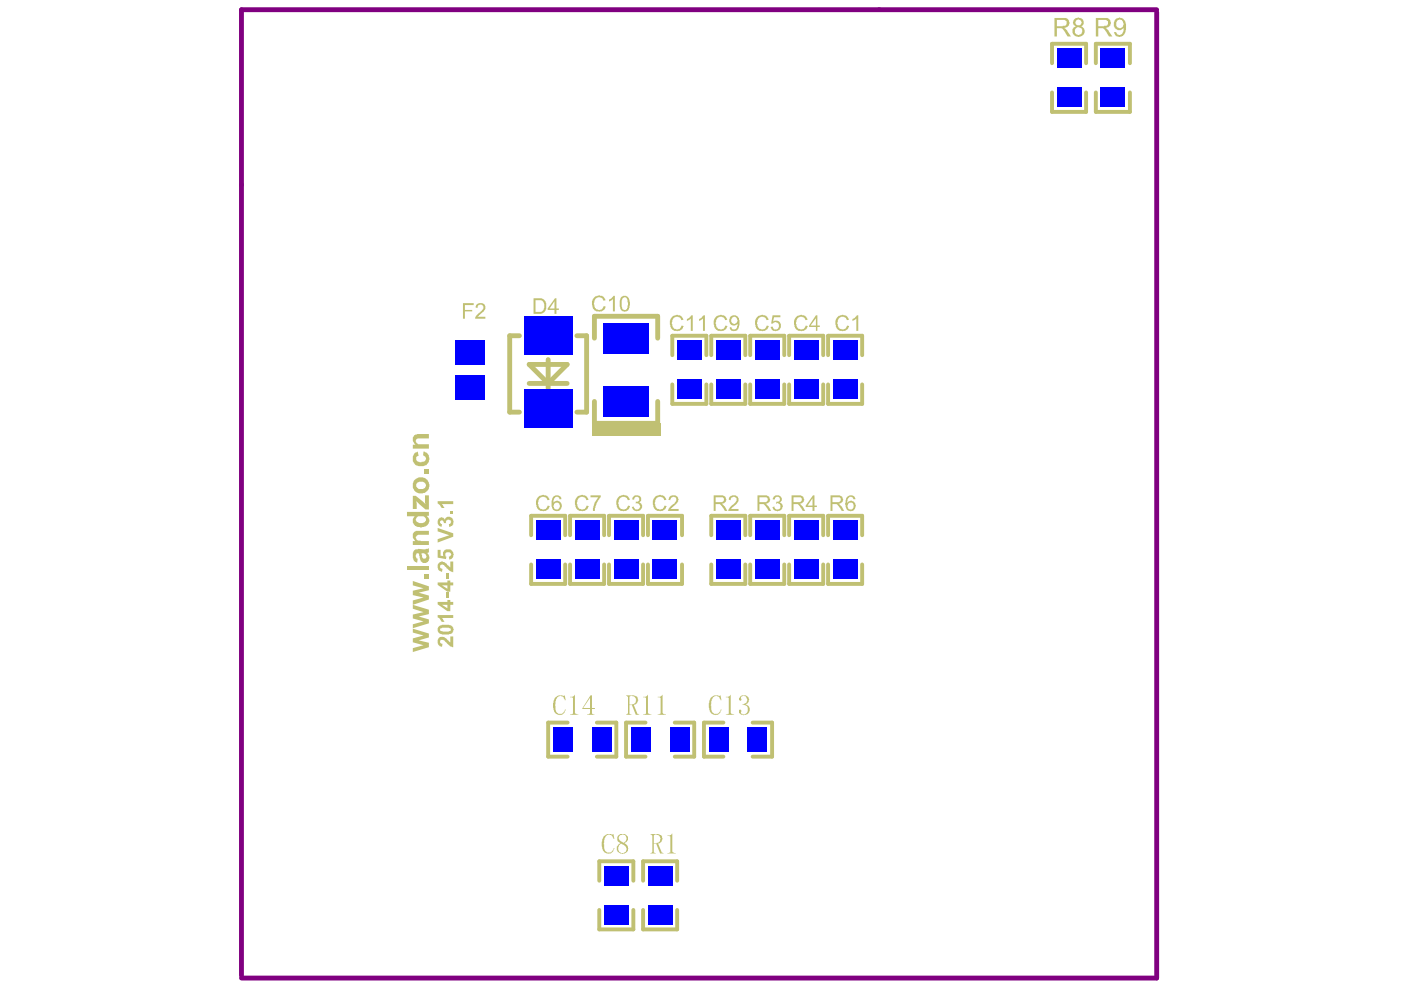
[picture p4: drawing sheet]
<svg xmlns="http://www.w3.org/2000/svg" width="297mm" height="210mm" viewBox="0 0 297 210" stroke-linecap="round" stroke-linejoin="round" font-family="sans-serif">
<path d="M245.2 2.1h-194v204.8M245.2 2.6v204.8h-194" fill="none" stroke="#800080" stroke-width="1"/>
<g fill="none" stroke="#c0c073" stroke-width=".83">
<path d="M223 13.4v-4.1h7.3v4.1M223 19.6v4.1h7.3v-4.1M232.3 13.4v-4.1h7.3v4.1M232.3 19.6v4.1h7.3v-4.1M142.5 75.3v-4.1h7.3v4.1M150.8 75.3v-4.1h7.2v4.1M159.1 75.3v-4.1h7.2v4.1M167.3 75.3v-4.1h7.2v4.1M175.6 75.3v-4.1h7.2v4.1M142.5 81.5v4.1h7.3v-4.1M150.8 81.5v4.1h7.2v-4.1M159.1 81.5v4.1h7.2v-4.1"/>
<path d="M167.3 81.5v4.1h7.2v-4.1M175.6 81.5v4.1h7.2v-4.1M112.6 113.5v-4.1h7.2v4.1M112.6 119.7v4.1h7.2v-4.1M120.9 113.5v-4.1h7.2v4.1M120.9 119.7v4.1h7.2v-4.1M129.1 113.5v-4.1h7.2v4.1M129.1 119.7v4.1h7.2v-4.1M137.4 113.5v-4.1h7.2v4.1M137.4 119.7v4.1h7.2v-4.1M150.8 113.5v-4.1h7.2v4.1M150.8 119.7v4.1h7.2v-4.1"/>
<path d="M159.1 113.5v-4.1h7.2v4.1M159.1 119.7v4.1h7.2v-4.1M167.3 113.5v-4.1h7.2v4.1M167.3 119.7v4.1h7.2v-4.1M175.6 113.5v-4.1h7.2v4.1M175.6 119.7v4.1h7.2v-4.1M120.3 153.2h-4.1v7.2h4.1M126.5 153.2h4.2v7.2h-4.2M136.9 153.2h-4.2v7.2h4.2M143.1 153.2h4.1v7.2h-4.1M153.4 153.2h-4.2v7.2h4.2M159.6 153.2h4.1v7.2h-4.1"/>
<path d="M127.1 186.7v-4.1h7.2v4.1M127.1 192.9v4.2h7.2v-4.2M136.3 186.7v-4.1h7.3v4.1M136.3 192.9v4.2h7.3v-4.2"/>
</g>
<path d="M110.1 71.2h-2v16.2h2M112.2 77.3h8l-4 4zM116.2 76.2v6.1M122.3 71.2h2.1v16.2h-2.1M126 71.7v-4.6h13.4v4.6M112.2 81.3h8M126 85.1v4.7h13.4v-4.7" fill="none" stroke="#c0c073" stroke-width="1"/>
<path d="M125.5 89.8h14.5v2.5h-14.5z" fill-rule="evenodd" fill="#c0c073"/>
<g fill="#c0c073">
<path d="M130.9 105.6a1.48 1.48 0 0 1 2.5-.1l.2 .5-.5 .1a1 1 0 0 0-1.1-.8 1 1 0 0 0-.8 1.1 1.21 1.21 0 0 0 1.2 1.6l.5-.3 .2-.5 .5 .1a1.34 1.34 0 0 1-2.2 .8h-.1a2.2 2.2 0 0 1-.4-2.4z"/>
<path d="M134.1 105.5a.97 .97 0 0 1 1-.5 .97 .97 0 0 1 .8 .9l-.1 .4a.26 .26 0 0 0-.2 .3 .26 .26 0 0 0 .3 .2 1.04 1.04 0 0 1-.3 1.4 1.04 1.04 0 0 1-1.4-.3l-.2-.4 .4-.1a.66 .66 0 0 0 .7 .6 .66 .66 0 0 0 .6-.8 .66 .66 0 0 0-.9-.4v-.4a.54 .54 0 0 0 .7-.4 .54 .54 0 0 0-.4-.7 .54 .54 0 0 0-.6 .6h-.5z"/>
<path d="M98.2 64.3h2.2v.4h-1.8v1h1.5v.3h-1.5v1.6h-.4z"/>
<path d="M100.9 64.7a1.2 1.2 0 0 1 2 .2 1.64 1.64 0 0 1-1 1.6l-.6 .7h1.6v.4h-2.2a2.33 2.33 0 0 1 1.3-1.6l.2-.2a.64 .64 0 0 0 .1-1 .64 .64 0 0 0-1 .3v.2l-.5-.1z"/>
<path d="M177.3 67.5a1.48 1.48 0 0 1 2.5-.1l.2 .4-.4 .1a1 1 0 0 0-1.1-.7 1 1 0 0 0-.9 1 1.21 1.21 0 0 0 1.3 1.6l.5-.3 .2-.5 .4 .1a1.34 1.34 0 0 1-2.2 .8h-.1a2.2 2.2 0 0 1-.4-2.3z"/>
<path d="M180.7 67.7l.4-.2 .6-.6h.3v3.3h-.4v-2.6l-.9 .5z"/>
<path d="M168.6 67.5a1.48 1.48 0 0 1 2.4-.1l.2 .4-.4 .1a1 1 0 0 0-1.1-.7 1 1 0 0 0-.8 1 1.21 1.21 0 0 0 1.2 1.6l.5-.3 .2-.5 .4 .1a1.34 1.34 0 0 1-2.1 .8h-.1a2.2 2.2 0 0 1-.4-2.3z"/>
<path d="M142.2 67.5a1.48 1.48 0 0 1 2.5-.1l.2 .4-.4 .1a1 1 0 0 0-1.1-.7 1 1 0 0 0-.9 1 1.21 1.21 0 0 0 1.3 1.6l.5-.3 .2-.5 .4 .1a1.34 1.34 0 0 1-2.2 .8h-.1a2.2 2.2 0 0 1-.4-2.3z"/>
<path d="M145.6 67.7l.5-.2 .5-.6h.3v3.3h-.4v-2.6l-.9 .5z"/>
<path d="M148.2 67.7l.4-.2 .5-.6h.4v3.3h-.5v-2.6l-.8 .5z"/>
<path d="M160.3 67.5a1.48 1.48 0 0 1 2.5-.1l.2 .4-.4 .1a1 1 0 0 0-1.2-.7 1 1 0 0 0-.8 1 1.21 1.21 0 0 0 1.2 1.6l.6-.3 .2-.5 .4 .1a1.34 1.34 0 0 1-2.2 .8h-.1a2.2 2.2 0 0 1-.4-2.3z"/>
<path d="M163.8 66.9h1.7v.4h-1.4l-.2 .9a1.07 1.07 0 0 1 1.4 .1 1.07 1.07 0 0 1 .1 1.4 1.21 1.21 0 0 1-1.8 .1l-.2-.5h.4a.7 .7 0 0 0 .9 .5 .7 .7 0 0 0 .4-.9 .74 .74 0 0 0-.5-.6 .74 .74 0 0 0-.8 .3h-.3z"/>
<path d="M151.5 67.5a1.48 1.48 0 0 1 2.5-.1l.2 .4-.4 .1a1 1 0 0 0-1.1-.7 1 1 0 0 0-.9 1 1.21 1.21 0 0 0 1.3 1.6l.5-.3 .2-.5 .4 .1a1.34 1.34 0 0 1-2.2 .8h-.1a2.2 2.2 0 0 1-.4-2.3z"/>
<path d="M150.7 147.9a1.76 1.76 0 0 1 2-.4l.1-.1 .2 1.1h-.2a.92 .92 0 0 0-.8-.9 .92 .92 0 0 0-1 .6l-.3 1.3 .2 1.2a1.02 1.02 0 0 0 1.1 .6 1.02 1.02 0 0 0 .9-.9 1.04 1.04 0 0 1-1.1 1.2h-.1a1.59 1.59 0 0 1-1.4-1.6l.1-1.4z"/>
<path d="M153.9 147.7a.72 .72 0 0 0 .9-.4l.1 3.7a.59 .59 0 0 0 .7 .5h-1.7a.43 .43 0 0 0 .6-.5v-3.1z"/>
<path d="M156.9 147.7a1.06 1.06 0 0 1 1.5-.1 1.06 1.06 0 0 1 0 1.6l-.4 .1a1.19 1.19 0 0 1 .8 1.7 1.19 1.19 0 0 1-1.9 .2l-.2-.2a.32 .32 0 0 1 0-.3 .32 .32 0 0 1 .3-.2l.2 .2a.48 .48 0 0 0 0 .6 .48 .48 0 0 0 .5 .2 1.03 1.03 0 0 0 .8-.8 1.03 1.03 0 0 0-.4-1.1l-.7-.3a.88 .88 0 0 0 1-.8 .88 .88 0 0 0-.9-1l-.1 .1a.44 .44 0 0 0-.2 .8 .26 .26 0 0 1-.3 .2 .26 .26 0 0 1-.2-.3z"/>
<path d="M164 105.3a.93 .93 0 0 1 1.3-.2 .93 .93 0 0 1 .3 1.3l-.2 .2a.88 .88 0 0 1 .3 1.4 1.19 1.19 0 0 1-1.9-.3v-.2l.4-.1a.67 .67 0 0 0 .8 .6 .67 .67 0 0 0 .5-.9 .67 .67 0 0 0-1-.3l.1-.4a.56 .56 0 0 0 .7-.5 .56 .56 0 0 0-.5-.6 .56 .56 0 0 0-.6 .6h-.4z"/>
<path d="M154.6 105.4a1.09 1.09 0 0 1 1.1-.4 1.09 1.09 0 0 1 .9 .9v.2a1.7 1.7 0 0 1-1 1.2l-.6 .6h1.6v.4h-2.2a4.7 4.7 0 0 1 1.7-1.9 .65 .65 0 0 0-.4-1.1 .65 .65 0 0 0-.8 .8l-.4-.1z"/>
<path d="M138.6 105.6a1.48 1.48 0 0 1 2.5-.1l.2 .5-.4 .1a1 1 0 0 0-1.1-.8 1 1 0 0 0-.9 1.1 1.21 1.21 0 0 0 1.3 1.6l.5-.3 .2-.5 .4 .1a1.34 1.34 0 0 1-2.2 .8h-.1a2.2 2.2 0 0 1-.4-2.4z"/>
<path d="M141.9 105.3a1.05 1.05 0 0 1 1.4-.2 1.05 1.05 0 0 1 .4 1.4l-1.5 1.4h1.7v.4h-2.3l.3-.7 .6-.5a1.39 1.39 0 0 0 .9-1.5l-.1-.1a.65 .65 0 0 0-.8-.1 .65 .65 0 0 0-.4 .7l-.4-.1z"/>
<path d="M117.7 147.9a1.76 1.76 0 0 1 1.9-.4l.1-.1 .2 1.1h-.2a.92 .92 0 0 0-.7-.9 .92 .92 0 0 0-1 .6l-.3 1.3 .2 1.2a1.02 1.02 0 0 0 1.1 .6 1.02 1.02 0 0 0 .8-.9 1.04 1.04 0 0 1-1 1.2h-.1a1.59 1.59 0 0 1-1.4-1.6l.1-1.4z"/>
<path d="M120.9 147.7a.72 .72 0 0 0 .9-.4l.1 3.7a.59 .59 0 0 0 .7 .5h-1.7a.43 .43 0 0 0 .6-.5v-3.1z"/>
<path d="M113.8 105.6a1.48 1.48 0 0 1 2.5-.1l.2 .5-.4 .1a1 1 0 0 0-1.1-.8 1 1 0 0 0-.8 1.1 1.21 1.21 0 0 0 1.2 1.6l.5-.3 .2-.5 .4 .1a1.34 1.34 0 0 1-2.1 .8h-.1a2.2 2.2 0 0 1-.5-2.4z"/>
<path d="M122.1 105.6a1.48 1.48 0 0 1 2.5-.1l.2 .5-.4 .1a1 1 0 0 0-1.1-.8 1 1 0 0 0-.9 1.1 1.21 1.21 0 0 0 1.3 1.6l.5-.3 .2-.5 .4 .1a1.34 1.34 0 0 1-2.2 .8h-.1a2.2 2.2 0 0 1-.4-2.4z"/>
<path d="M125.2 105h2.2v.4l-.2 .1-.8 1.3-.3 .9v.6h-.4v-.6a4.5 4.5 0 0 1 1.2-2.3h-1.7z"/>
<path d="M141.5 177.1a.72 .72 0 0 0 .9-.4l.1 3.7a.59 .59 0 0 0 .8 .5h-1.8a.43 .43 0 0 0 .6-.5v-3.1z"/>
<path d="M128 177.3a1.76 1.76 0 0 1 1.9-.4l.2-.1 .2 1.1h-.2a.92 .92 0 0 0-.8-.9 .92 .92 0 0 0-1 .6l-.3 1.3 .2 1.2a1.02 1.02 0 0 0 1.1 .6 1.02 1.02 0 0 0 .9-.9 1.04 1.04 0 0 1-1.1 1.2h-.1a1.59 1.59 0 0 1-1.4-1.6l.1-1.4z"/>
<path d="M93 135.3a1.34 1.34 0 0 1 2 .5l.5 .5v-1.4h.6v2.3l-.7-.2-.4-.4a1.77 1.77 0 0 0-1.5-.9l-.1 .1a.42 .42 0 0 0-.1 .5 .42 .42 0 0 0 .5 .2l-.1 .6a1.12 1.12 0 0 1-.7-1.8z"/>
<path d="M92.8 130.4h3.3v.6h-2.4l.5 .9h-.6l-.3-.7-.5-.3z"/>
<path d="M94.5 125.6h.7v1.2h-.7z"/>
<path d="M94.5 121.4h.7v1.3h-.7z"/>
<path d="M93 119.4a1.13 1.13 0 0 1 1.6 .1l.9 .9v-1.3h.6v2.2a3.7 3.7 0 0 1-2-1.5h-.1a.49 .49 0 0 0-.7 .1v.1a.42 .42 0 0 0 .3 .6h.2l-.1 .6a1.14 1.14 0 0 1-.9-1.4z"/>
<path d="M92.8 116.6h.6v1.2l.6 .1a1.07 1.07 0 0 1 .8-1.4 1.07 1.07 0 0 1 1.3 .9v.3a.88 .88 0 0 1-.8 .9l-.1-.6a.52 .52 0 0 0 .3-.7 .52 .52 0 0 0-.7-.2 .42 .42 0 0 0-.4 .6v.2l.2 .1-.1 .5-1.7-.3z"/>
<path d="M92.8 111.9l3.3 1.2v.7l-3.3 1.2v-.7l2.5-.8-2.5-.8z"/>
<path d="M92.9 110.1a.8 .8 0 0 1 .7-.4 .8 .8 0 0 1 .7 .5 .9 .9 0 0 1 1.1-.6 .9 .9 0 0 1 .7 .9v.7l-.3 .3-.5 .2-.1-.6a.47 .47 0 0 0 .5-.5 .47 .47 0 0 0-.5-.4l-.6 .1v.6h-.5l-.1-.2a.32 .32 0 0 0-.1-.3 .32 .32 0 0 0-.4 0 .38 .38 0 0 0-.2 .4 .38 .38 0 0 0 .4 .3l-.1 .6a1.19 1.19 0 0 1-.7-1.6z"/>
<path d="M95.5 108.4h.6v.6h-.6z"/>
<path d="M92.8 106.3h3.3v.6h-2.4l.5 .8h-.6l-.3-.6-.5-.3z"/>
<path d="M87.5 133.3l3.4 1v.9l-2.1 .6 2.1 .5v.9l-3.4 1v-.8l2.3-.6-2.3-.6v-.8l2.3-.7-2.3-.6z"/>
<path d="M87.5 128.2l3.4 1.1v.9l-2.1 .5 2.1 .6v.9l-3.4 1v-.8l2.3-.7-2.3-.6v-.8l2.3-.5-2.3-.7z"/>
<path d="M87.5 123.2l3.4 1.1v.8l-2.1 .6 2.1 .6v.8l-3.4 1.1v-.9l2.3-.6-2.3-.5v-1l2.3-.5-2.3-.6z"/>
<path d="M90 121.8h.9v1h-.9z"/>
<path d="M86.3 120.1h4.6v.8h-4.6z"/>
<path d="M87.6 113l.5-.4h2.8v.8h-1.7a.72 .72 0 0 0-1 .4 .68 .68 0 0 0 .2 .7 .68 .68 0 0 0 .8 .1l1.7 .1v.8h-3.4v-.8h.5a1.37 1.37 0 0 1-.4-1.7z"/>
<path d="M87.5 105.1h.6l2.1 1.8-.1-1.9h.8v3h-.7l-2-1.7 .2 1.6h-.9z"/>
<path d="M90 99.6h.9v.9h-.9z"/>
<path d="M87.7 96.3l.9-.6 .2 1a.64 .64 0 0 0-.6 .5 .64 .64 0 0 0 .5 .7h.7a.69 .69 0 0 0 .9-.5 .69 .69 0 0 0-.6-.8l.1-.9a1.58 1.58 0 0 1 .7 2.7v.1a2.34 2.34 0 0 1-2.8-.3 2.38 2.38 0 0 1 0-1.9z"/>
<path d="M87.8 92.2l.7-.2h2.4v1h-1.7a.68 .68 0 0 0-1 .4 .68 .68 0 0 0 .8 .8h1.9v.9h-3.4v-.8h.5a1.51 1.51 0 0 1-.2-2.1z"/>
<path d="M136.3 147.7a.72 .72 0 0 0 1-.4l.1 3.7a.59 .59 0 0 0 .7 .5h-1.8a.43 .43 0 0 0 .7-.5v-3.1z"/>
<path d="M139.4 147.7h.6l.5-.4v3.7a.59 .59 0 0 0 .7 .5l-1.8 .1 .7-.4v-3.3z"/>
<path d="M125.7 63.3a1.48 1.48 0 0 1 2.5-.1l.2 .5-.4 .1a1 1 0 0 0-1.1-.8 1 1 0 0 0-.9 1.1 1.21 1.21 0 0 0 1.3 1.6l.5-.3 .2-.5 .4 .1a1.34 1.34 0 0 1-2.2 .8h-.1a2.2 2.2 0 0 1-.4-2.4z"/>
<path d="M129.1 63.6l.4-.3 .6-.6h.3v3.3h-.5v-2.6l-.8 .6z"/>
<path d="M173 66.9h.3v2.1h.5v.3h-.5v.9h-.3v-.9h-1.5v-.3zM173 67.5l-1.1 1.5h1.1z"/>
<path d="M154.8 67.2a1.21 1.21 0 0 1 1.5-.1 1.21 1.21 0 0 1 .5 1.3 1.66 1.66 0 0 1-.7 1.8 .94 .94 0 0 1-1.4-.8l.3-.1a.63 .63 0 0 0 .8 .5 .63 .63 0 0 0 .5-.7l.1-.5a1.03 1.03 0 0 1-1.4 .2 1.03 1.03 0 0 1-.3-1.4zM155.1 67.5a.83 .83 0 0 0 .7 1.2 .8 .8 0 0 0 .5-.8 .8 .8 0 0 0-.8-.7z"/>
<path d="M223.6 3.8h1.7a1.07 1.07 0 0 1 1.4 .8 1.07 1.07 0 0 1-1 1.3l-.1 .1 .6 .4 .9 1.3h-.7l-.6-.8a1.25 1.25 0 0 0-1.1-.9h-.6v1.7h-.5zM224.1 4.2v1.4l1.2-.1a.65 .65 0 0 0 .9-.7 .65 .65 0 0 0-.9-.6z"/>
<path d="M227.7 4.1a1.17 1.17 0 0 1 1.2-.3 1.17 1.17 0 0 1 .9 .9 .65 .65 0 0 1-.5 .9h-.1a1.18 1.18 0 0 1 .7 1.3 1.18 1.18 0 0 1-1.2 .9 1.27 1.27 0 0 1-1.2-.7 1.27 1.27 0 0 1 .2-1.3l.4-.2a.96 .96 0 0 1-.4-1.5zM228 4.8a.65 .65 0 0 0 1.3 0 .65 .65 0 0 0-1.3 0zM228 6.1a.83 .83 0 0 0 .2 1.2 .83 .83 0 0 0 1.1-.3 .83 .83 0 0 0-.3-1.1 .73 .73 0 0 0-1 .2z"/>
<path d="M176.1 105h1.4a.91 .91 0 0 1 1.1 .7 .91 .91 0 0 1-.6 1.1l-.2 .1 .7 .5 .5 .9h-.5l-.7-1-.2-.1a.42 .42 0 0 0-.6-.3h-.5v1.4h-.4zM176.5 105.4v1.1h.9a.61 .61 0 0 0 .7-.2 .61 .61 0 0 0 .1-.8z"/>
<path d="M179.5 105.4a1.11 1.11 0 0 1 1.9 .2v.3h-.5a.58 .58 0 0 0-.5-.6 .58 .58 0 0 0-.6 .4l-.2 1a1 1 0 0 1 1.4-.3 1 1 0 0 1 .2 1.4 1.04 1.04 0 0 1-1.2 .5 1.04 1.04 0 0 1-.7-1.1l-.1-.5zM179.8 106.8v.1a.68 .68 0 0 0 .2 1 .68 .68 0 0 0 .9-.3 .67 .67 0 0 0-.1-.9 .67 .67 0 0 0-.9 .1z"/>
<path d="M167.8 105h1.5a.91 .91 0 0 1 1.1 .7 .91 .91 0 0 1-.6 1.1l-.2 .1 .6 .5 .5 .9h-.5l-.6-1-.2-.1a.42 .42 0 0 0-.6-.3h-.6v1.4h-.4zM168.2 105.4v1.1h1a.61 .61 0 0 0 .7-.2 .61 .61 0 0 0 0-.8z"/>
<path d="M172.4 105h.3v2.2h.5v.3h-.5v.8h-.4v-.8h-1.5v-.3zM172.3 105.6l-1.1 1.6h1.1z"/>
<path d="M160.6 105h1.4a.91 .91 0 0 1 1.2 .7 .91 .91 0 0 1-.6 1.1l-.2 .1 .6 .5 .5 .9h-.5l-.6-1-.2-.1a.42 .42 0 0 0-.7-.3h-.5v1.4h-.4zM161 105.4v1.1h.9a.61 .61 0 0 0 .8-.2 .61 .61 0 0 0 0-.8z"/>
<path d="M151.3 105h1.5a.91 .91 0 0 1 1.1 .7 .91 .91 0 0 1-.6 1.1l-.2 .1 .6 .5 .5 .9h-.5l-.6-1-.2-.1a.42 .42 0 0 0-.7-.3h-.5v1.4h-.4zM151.7 105.4v1.1h1a.61 .61 0 0 0 .7-.2 .61 .61 0 0 0 0-.8z"/>
<path d="M125.2 147.4h.3v2.7h.6v.2h-.6v1.1l.5 .2h-1.5l.6-.4v-.9h-1.7zM125.1 147.9l-1.4 2.2h1.4z"/>
<path d="M117.3 105.3a1 1 0 0 1 1-.3 1 1 0 0 1 .7 .9h-.4a.57 .57 0 0 0-.6-.6 .57 .57 0 0 0-.5 .7l-.1 .7a.95 .95 0 0 1 1.1-.4 .95 .95 0 0 1 .6 1v.1a1.1 1.1 0 0 1-1.3 .9 1.1 1.1 0 0 1-.9-1.3v-.8zM117.5 106.9v.1a.68 .68 0 0 0 .1 .8 .68 .68 0 0 0 .8 .1 .69 .69 0 0 0 .3-.9 .69 .69 0 0 0-.9-.3z"/>
<path d="M113.1 63.2h1.2a1.52 1.52 0 0 1 1.5 2 1.41 1.41 0 0 1-1.4 1.3h-1.3zM113.5 63.7v2.4h.8a1.2 1.2 0 0 0 1-1.8l-.2-.3a.62 .62 0 0 0-.8-.3z"/>
<path d="M117.7 63.2h.3v2.2h.5v.3h-.5v.8h-.4v-.8h-1.5v-.3zM117.6 63.9l-1.1 1.5h1.1z"/>
<path d="M137.9 176.8h1.3a1 1 0 0 1 1.3 .8 1 1 0 0 1-.8 1.2l-.2 .1 .8 1.9 .4 .2h-.7l-.9-2.1h-.5v1.9l.4 .2h-1.1l.4-.3v-3.6zM138.6 177.1v1.7h.5a.91 .91 0 0 0 .9-.8 .91 .91 0 0 0-.6-1l-.6-.1z"/>
<path d="M131.2 179.3a.96 .96 0 0 0 .2 1.4 .96 .96 0 0 0 1.3-.3 1.12 1.12 0 0 0-.8-1.4l-.3-.1zM131 177.2a1.52 1.52 0 0 1 1.8-.2 1.04 1.04 0 0 1-.4 1.8 1.17 1.17 0 0 1 .8 1.3 1.17 1.17 0 0 1-1.2 1h-.1a1.24 1.24 0 0 1-1.1-1.4l.2-.5 .5-.4a1.04 1.04 0 0 1-.5-1.6zM131.3 177.2l-.1 .3a1.07 1.07 0 0 0 1.1 1.1 .83 .83 0 0 0 .5-1.1 .83 .83 0 0 0-1.1-.5z"/>
<path d="M92.9 133a2.74 2.74 0 0 1 2.6-.4 1.02 1.02 0 0 1 .6 1.2 1.02 1.02 0 0 1-1.1 .7 2.38 2.38 0 0 1-2.1-.5zM93.3 133.3a.53 .53 0 0 0 .5 .6h.3a1.44 1.44 0 0 0 1.5-.3l.1-.1a1.53 1.53 0 0 0-1.7-.4z"/>
<path d="M92.8 127.6h2.1v-.4h.6v.4h.6v.6h-.6v1.4h-.6l-2.1-1.5zM93.7 128.2l1.2 .8v-.8z"/>
<path d="M92.8 123.5h2.1v-.4h.6v.4h.6v.6h-.6v1.4h-.6l-2.1-1.5zM93.7 124.1l1.2 .7v-.7z"/>
<path d="M87.6 116.9l.1-.1a.62 .62 0 0 1 .9-.3h1.6l.7-.2v.8l-.3 .1a1.29 1.29 0 0 1-.4 2.2 1.24 1.24 0 0 1-1.2-1.4l-.2-.6a.29 .29 0 0 0-.4-.1 .29 .29 0 0 0-.2 .3 .49 .49 0 0 0 .2 .7l.2 .1-.1 .9a1.5 1.5 0 0 1-1-1.9zM89.3 117.3l.2 .4a.5 .5 0 0 0 .5 .7 .5 .5 0 0 0 .3-.8l-.4-.3z"/>
<path d="M86.3 108.5h4.6v.9h-.5a1.31 1.31 0 0 1 .5 1.5 1.31 1.31 0 0 1-1.3 .8 1.58 1.58 0 0 1-2.1-1.1v-.5l.4-.6h-1.6zM88.4 109.7v.1a.72 .72 0 0 0 .5 1.1 1.02 1.02 0 0 0 1.4-.9l-.1-.1a1.35 1.35 0 0 0-1.7-.2z"/>
<path d="M87.7 101.9a1.81 1.81 0 0 1 2-.7 1.81 1.81 0 0 1 1.3 1.7 1.78 1.78 0 0 1-2.2 1.6 1.78 1.78 0 0 1-1.1-2.6zM88.4 102.4a.97 .97 0 0 0 .2 1.1 .97 .97 0 0 0 1.1 .2 .86 .86 0 0 0 .5-1.2 .86 .86 0 0 0-1.2-.4z"/>
<path d="M232.3 3.8h1.8a1.07 1.07 0 0 1 1.4 .8 1.07 1.07 0 0 1-1 1.3l-.1 .1 .6 .4 .8 1.3h-.7l-.5-.8a1.25 1.25 0 0 0-1.1-.9h-.6v1.7h-.6zM232.9 4.2v1.4l1.2-.1a.65 .65 0 0 0 .8-.7 .65 .65 0 0 0-.8-.6z"/>
<path d="M236.4 4.2a1.35 1.35 0 0 1 1.5-.3 1.35 1.35 0 0 1 .8 1.4 2.33 2.33 0 0 1-.8 2.4h-.2a1.14 1.14 0 0 1-1.5-.9l.5 .1a.74 .74 0 0 0 .8 .5 .74 .74 0 0 0 .6-.7l.1-.8a1.19 1.19 0 0 1-1.6 .2 1.19 1.19 0 0 1-.3-1.6zM236.9 4.3a.99 .99 0 0 0 .5 1.7 .93 .93 0 0 0 .8-1 .93 .93 0 0 0-.9-.9z"/>
<path d="M132.7 147.4h1.4a1 1 0 0 1 1.2 .8 1 1 0 0 1-.8 1.2l-.1 .1 .7 1.9 .4 .2h-.7l-.8-2.1h-.5v1.9l.4 .2h-1.2l.4-.4v-3.5zM133.5 147.7v1.7h.5a.91 .91 0 0 0 .8-.8 .91 .91 0 0 0-.5-1l-.6-.1z"/>
<path d="M131.6 63.1a1.05 1.05 0 0 1 1.2-.3 1.05 1.05 0 0 1 .7 1.2l.1 .1a1.94 1.94 0 0 1-.7 1.8 1.07 1.07 0 0 1-1.5-1v-1.1zM131.9 63.3l-.1 .7a1.82 1.82 0 0 0 .4 1.7 .75 .75 0 0 0 .8-.9v-.8a.74 .74 0 0 0-.7-1z"/>
</g>
<g fill="#00f">
<path d="M138.4 118.6h5.2v4.2h-5.2z" fill-rule="evenodd"/>
<path d="M130.2 118.6h5.1v4.2h-5.1z" fill-rule="evenodd"/>
<path d="M121.9 118.6h5.2v4.2h-5.2z" fill-rule="evenodd"/>
<path d="M113.6 118.6h5.2v4.2h-5.2z" fill-rule="evenodd"/>
<path d="M138.4 110.4h5.2v4.1h-5.2z" fill-rule="evenodd"/>
<path d="M130.2 110.4h5.1v4.1h-5.1z" fill-rule="evenodd"/>
<path d="M121.9 110.4h5.2v4.1h-5.2z" fill-rule="evenodd"/>
<path d="M113.6 110.4h5.2v4.1h-5.2z" fill-rule="evenodd"/>
<path d="M233.4 18.6h5.1v4.1h-5.1z" fill-rule="evenodd"/>
<path d="M233.4 10.3h5.1v4.1h-5.1z" fill-rule="evenodd"/>
<path d="M224.1 18.6h5.1v4.1h-5.1z" fill-rule="evenodd"/>
<path d="M224.1 10.3h5.1v4.1h-5.1z" fill-rule="evenodd"/>
<path d="M137.4 191.9h5.1v4.1h-5.1z" fill-rule="evenodd"/>
<path d="M137.4 183.6h5.1v4.2h-5.1z" fill-rule="evenodd"/>
<path d="M128.1 191.9h5.2v4.1h-5.2z" fill-rule="evenodd"/>
<path d="M128.1 183.6h5.2v4.2h-5.2z" fill-rule="evenodd"/>
<path d="M168.3 118.6h5.2v4.2h-5.2z" fill-rule="evenodd"/>
<path d="M176.6 118.6h5.2v4.2h-5.2z" fill-rule="evenodd"/>
<path d="M168.3 80.5h5.2v4.1h-5.2z" fill-rule="evenodd"/>
<path d="M176.6 80.5h5.2v4.1h-5.2z" fill-rule="evenodd"/>
<path d="M168.3 72.2h5.2v4.1h-5.2z" fill-rule="evenodd"/>
<path d="M176.6 72.2h5.2v4.1h-5.2z" fill-rule="evenodd"/>
<path d="M142 154.2h4.2v5.2h-4.2z" fill-rule="evenodd"/>
<path d="M150.3 154.2h4.1v5.2h-4.1z" fill-rule="evenodd"/>
<path d="M158.5 154.2h4.2v5.2h-4.2z" fill-rule="evenodd"/>
<path d="M151.8 118.6h5.2v4.2h-5.2z" fill-rule="evenodd"/>
<path d="M160.1 118.6h5.1v4.2h-5.1z" fill-rule="evenodd"/>
<path d="M151.8 80.5h5.2v4.1h-5.2z" fill-rule="evenodd"/>
<path d="M160.1 80.5h5.1v4.1h-5.1z" fill-rule="evenodd"/>
<path d="M143.6 80.5h5.1v4.1h-5.1z" fill-rule="evenodd"/>
<path d="M151.8 72.2h5.2v4.1h-5.2z" fill-rule="evenodd"/>
<path d="M160.1 72.2h5.1v4.1h-5.1z" fill-rule="evenodd"/>
<path d="M143.6 72.2h5.1v4.1h-5.1z" fill-rule="evenodd"/>
<path d="M125.5 154.2h4.1v5.2h-4.1z" fill-rule="evenodd"/>
<path d="M117.3 154.2h4.1v5.2h-4.1z" fill-rule="evenodd"/>
<path d="M111.1 82.5h10.3v8.3h-10.3z" fill-rule="evenodd"/>
<path d="M111.1 67.1h10.3v8.2h-10.3z" fill-rule="evenodd"/>
<path d="M168.3 110.4h5.2v4.1h-5.2z" fill-rule="evenodd"/>
<path d="M176.6 110.4h5.2v4.1h-5.2z" fill-rule="evenodd"/>
<path d="M151.8 110.4h5.2v4.1h-5.2z" fill-rule="evenodd"/>
<path d="M160.1 110.4h5.1v4.1h-5.1z" fill-rule="evenodd"/>
<path d="M133.8 154.2h4.1v5.2h-4.1z" fill-rule="evenodd"/>
<path d="M127.9 81.9h9.7v6.4h-9.7z" fill-rule="evenodd"/>
<path d="M96.6 79.5h6.2v5.3h-6.2z" fill-rule="evenodd"/>
<path d="M127.9 68.5h9.7v6.4h-9.7z" fill-rule="evenodd"/>
<path d="M96.6 72h6.2v5.3h-6.2z" fill-rule="evenodd"/>
</g>
</svg>
